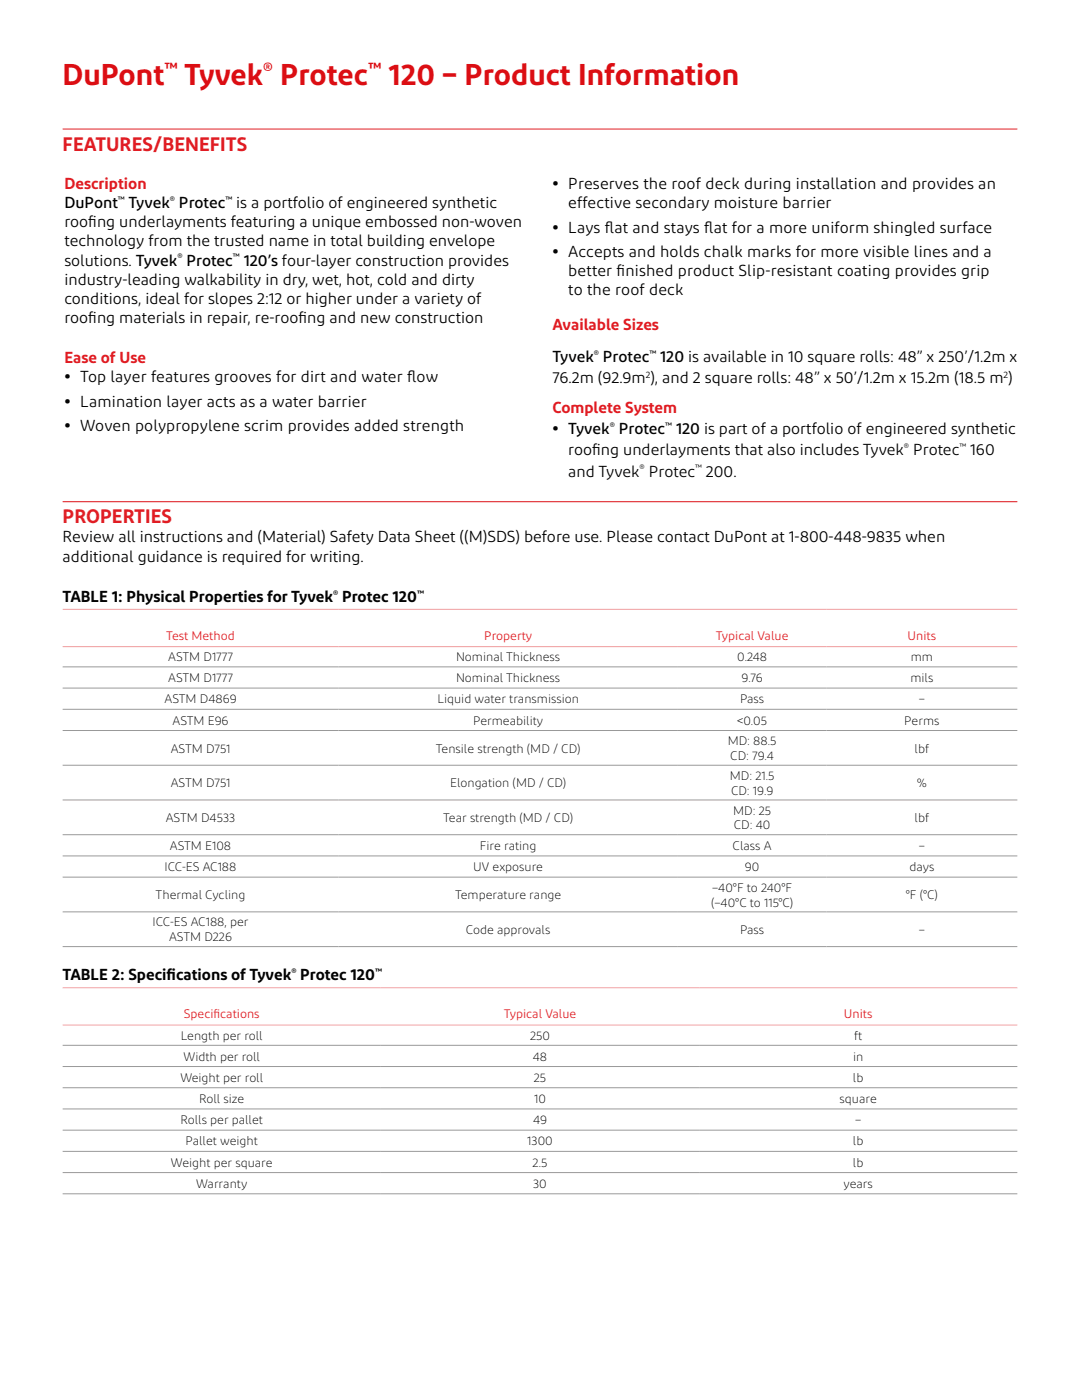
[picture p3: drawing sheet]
<svg xmlns="http://www.w3.org/2000/svg" width="216mm" height="279mm" viewBox="0 0 216 279" stroke-linecap="round" stroke-linejoin="round" font-family="sans-serif">
<defs><g id="words">
<text font-size="6" fill="#db0e13" x="12.5" y="17">DuPont Tyvek Protec 120 – Product Information</text>
<text font-size="3.9" fill="#e11b22" x="12.5" y="30.1">FEATURES/BENEFITS</text>
<text font-size="3.9" fill="#de2027" x="12.5" y="104.4">PROPERTIES</text>
<g font-size="3.5" fill="#db0e13">
<text x="32.8" y="15">™</text>
<text x="52.5" y="15">®</text>
<text x="73.4" y="15">™</text>
</g>
<g font-size="3.2" fill="#e11b22">
<text x="12.9" y="37.7">Description</text>
<text x="110.2" y="65.9">Available Sizes</text>
<text x="12.9" y="72.5">Ease of Use</text>
<text x="110.2" y="82.4">Complete System</text>
</g>
<g font-size="3.2">
<text x="12.9" y="41.6">DuPont Tyvek Protec is a portfolio of engineered synthetic</text>
<text x="110.2" y="37.7">• Preserves the roof deck during installation and provides an</text>
<text x="113.4" y="41.6">effective secondary moisture barrier</text>
<text x="12.9" y="45.4">roof</text>
<text x="17.6" y="45.4">ing underlayments featuring a unique embossed non-woven</text>
<text x="110.2" y="46.4">• Lays f</text>
<text x="120.7" y="46.4">lat and stays f</text>
<text x="140.5" y="46.4">lat for a more uniform shingled surface</text>
<text x="12.9" y="49.2">technology from the trusted name in total building envelope</text>
<text x="12.9" y="53">solutions. Tyvek Protec 120’s four-layer construction provides</text>
<text x="110.2" y="51.3">• Accepts and holds chalk marks for more visible lines and a</text>
<text x="12.9" y="56.8">industry-leading walkability in dry, wet, hot, cold and dirty</text>
<text x="113.4" y="55.1">better f</text>
<text x="113.4" y="58.9">to the roof deck</text>
<text x="123" y="55.1">inished product Slip-resistant coating provides grip</text>
<text x="12.9" y="60.6">conditions, ideal for slopes 2:12 or higher under a variety of</text>
<text x="12.9" y="64.4">roof</text>
<text x="17.6" y="64.4">ing materials in repair, re-roof</text>
<text x="59.6" y="64.4">ing and new construction</text>
<text x="12.9" y="76.3">• Top layer features grooves for dirt and water f</text>
<text x="81.2" y="76.3">low</text>
<text x="110.2" y="76.5">76.2m (92.9m ), and 2 square rolls: 48” x 50’/1.2m x 15.2m (18.5 m )</text>
<text x="110.2" y="72.2">Tyvek Protec 120 is available in 10 square rolls: 48” x 250’/1.2m x</text>
<text x="12.9" y="81.1">• Lamination layer acts as a water barrier</text>
<text x="12.9" y="86">• Woven polypropylene scrim provides added strength</text>
<text x="110.2" y="86.6">• Tyvek Protec 120 is part of a portfolio of engineered synthetic</text>
<text x="113.4" y="90.9">roof</text>
<text x="113.4" y="95.1">and Tyvek Protec 200.</text>
<text x="118.2" y="90.9">ing underlayments that also includes Tyvek Protec 160</text>
<text x="12.5" y="108.3">Review all instructions and (Material) Safety Data Sheet ((M)SDS) before use. Please contact DuPont at 1-800-448-9835 when</text>
<text x="12.5" y="112.1">additional guidance is required for writing.</text>
<text x="12.5" y="120.1">TABLE 1: Physical Properties for Tyvek Protec 120</text>
<text x="12.5" y="195.6">TABLE 2: Specif</text>
<text x="33.2" y="195.6">ications of Tyvek Protec 120</text>
</g>
<g font-size="2.5" fill="#de2027">
<text x="33.2" y="127.6">Test Method</text>
<text x="96.6" y="127.6">Property</text>
<text x="142.8" y="127.6">Typical Value</text>
<text x="181.1" y="127.6">Units</text>
<text x="36.7" y="203.2">Specif</text>
<text x="42.6" y="203.2">ications</text>
<text x="100.5" y="203.2">Typical Value</text>
<text x="168.4" y="203.2">Units</text>
</g>
<g font-size="2.5">
<text x="33.6" y="132">ASTM D1777</text>
<text x="91" y="132">Nominal Thickness</text>
<text x="147.1" y="132">0.248</text>
<text x="181.7" y="132">mm</text>
<text x="33.6" y="136.1">ASTM D1777</text>
<text x="91" y="136.1">Nominal Thickness</text>
<text x="148" y="136.1">9.76</text>
<text x="181.7" y="136.1">mils</text>
<text x="32.8" y="140.4">ASTM D4869</text>
<text x="87.3" y="140.4">Liquid water transmission</text>
<text x="147.7" y="140.4">Pass</text>
<text x="183.3" y="140.4">–</text>
<text x="34.4" y="144.6">ASTM E96</text>
<text x="94.4" y="144.6">Permeability</text>
<text x="145.2" y="148.7">MD: 88.5</text>
<text x="147.1" y="144.6">&lt;0.05</text>
<text x="180.4" y="144.6">Perms</text>
<text x="34.1" y="150.2">ASTM D751</text>
<text x="87" y="150.2">Tensile strength (MD / CD)</text>
<text x="145.6" y="155.6">MD: 21.5</text>
<text x="145.7" y="151.7">CD: 79.4</text>
<text x="182.5" y="150.2">lbf</text>
<text x="34.1" y="157.1">ASTM D751</text>
<text x="89.8" y="157.1">Elongation (MD / CD)</text>
<text x="145.9" y="158.6">CD: 19.9</text>
<text x="182.9" y="157.1">%</text>
<text x="33.1" y="164">ASTM D4533</text>
<text x="88.4" y="164">Tear strength (MD / CD)</text>
<text x="146.3" y="162.6">MD: 25</text>
<text x="146.4" y="165.5">CD: 40</text>
<text x="182.5" y="164">lbf</text>
<text x="32.8" y="173.9">ICC-ES AC188</text>
<text x="33.9" y="169.6">ASTM E108</text>
<text x="94.4" y="173.9">UV exposure</text>
<text x="95.7" y="169.6">Fire rating</text>
<text x="146.2" y="169.6">Class A</text>
<text x="148.6" y="173.9">90</text>
<text x="181.5" y="173.9">days</text>
<text x="183.3" y="169.6">–</text>
<text x="31.1" y="179.4">Thermal Cycling</text>
<text x="90.8" y="179.4">Temperature range</text>
<text x="142.1" y="178">–40°F to 240°F</text>
<text x="180.7" y="179.4">°F (°C)</text>
<text x="30.5" y="184.9">ICC-ES AC188, per</text>
<text x="141.9" y="180.9">(–40°C to 115°C)</text>
<text x="33.7" y="187.9">ASTM D226</text>
<text x="93" y="186.4">Code approvals</text>
<text x="147.7" y="186.4">Pass</text>
<text x="183.3" y="186.4">–</text>
<text x="36.1" y="207.5">Length per roll</text>
<text x="105.8" y="207.5">250</text>
<text x="170.4" y="207.5">ft</text>
<text x="36" y="215.9">Weight per roll</text>
<text x="36.6" y="211.7">Width per roll</text>
<text x="106.3" y="211.7">48</text>
<text x="106.5" y="215.9">25</text>
<text x="170.2" y="215.9">lb</text>
<text x="170.2" y="211.7">in</text>
<text x="39.7" y="220.1">Roll size</text>
<text x="106.6" y="220.1">10</text>
<text x="167.5" y="220.1">square</text>
<text x="36" y="224.4">Rolls per pallet</text>
<text x="106.4" y="224.4">49</text>
<text x="170.6" y="224.4">–</text>
<text x="34.1" y="232.8">Weight per square</text>
<text x="37" y="228.6">Pallet weight</text>
<text x="105.2" y="228.6">1300</text>
<text x="106.3" y="232.8">2.5</text>
<text x="170.2" y="228.6">lb</text>
<text x="170.2" y="232.8">lb</text>
<text x="39.2" y="237.1">Warranty</text>
<text x="106.4" y="237.1">30</text>
<text x="168.3" y="237.1">years</text>
</g>
<g font-size="1.9">
<text x="23.5" y="40.5">™</text>
<text x="33.9" y="40.5">®</text>
<text x="45" y="40.5">™</text>
<text x="35.4" y="51.9">®</text>
<text x="46.5" y="51.9">™</text>
<text x="118.5" y="71.2">®</text>
<text x="129.6" y="71.2">™</text>
<text x="128.9" y="75.4">2</text>
<text x="200.2" y="75.4">2</text>
<text x="121.7" y="85.6">®</text>
<text x="132.7" y="85.6">™</text>
<text x="180.4" y="89.8">®</text>
<text x="191.4" y="89.8">™</text>
<text x="127.6" y="94.1">®</text>
<text x="138.7" y="94.1">™</text>
<text x="66.5" y="119.1">®</text>
<text x="83.2" y="119.1">™</text>
<text x="58.1" y="194.6">®</text>
<text x="74.9" y="194.6">™</text>
</g>
</g></defs>
<path d="M12.5 25.8h190.5" fill="none" stroke="#e11b22" stroke-width=".2"/>
<path d="M12.5 100.1h190.5" fill="none" stroke="#db0e13" stroke-width=".2"/>
<g fill="none" stroke="#999" stroke-width=".2">
<path d="M12.5 133.1h190.5M12.5 137.3h190.5M12.5 141.6h190.5M12.5 145.8h190.5M12.5 152.7h190.5M12.5 159.7h190.5M12.5 166.6h190.5M12.5 170.8h190.5M12.5 175.1h190.5M12.5 182h190.5M12.5 188.9h190.5M12.5 208.6h190.5"/>
<path d="M12.5 212.8h190.5M12.5 217.1h190.5M12.5 221.3h190.5M12.5 225.5h190.5M12.5 229.8h190.5M12.5 234h190.5M12.5 238.2h190.5"/>
</g>
<path d="M12.5 121.6h190.5M12.5 129h190.5M12.5 197.1h190.5M12.5 204.6h190.5" fill="none" stroke="#f09fa1" stroke-width=".2"/>
<use href="#words"/>
</svg>
